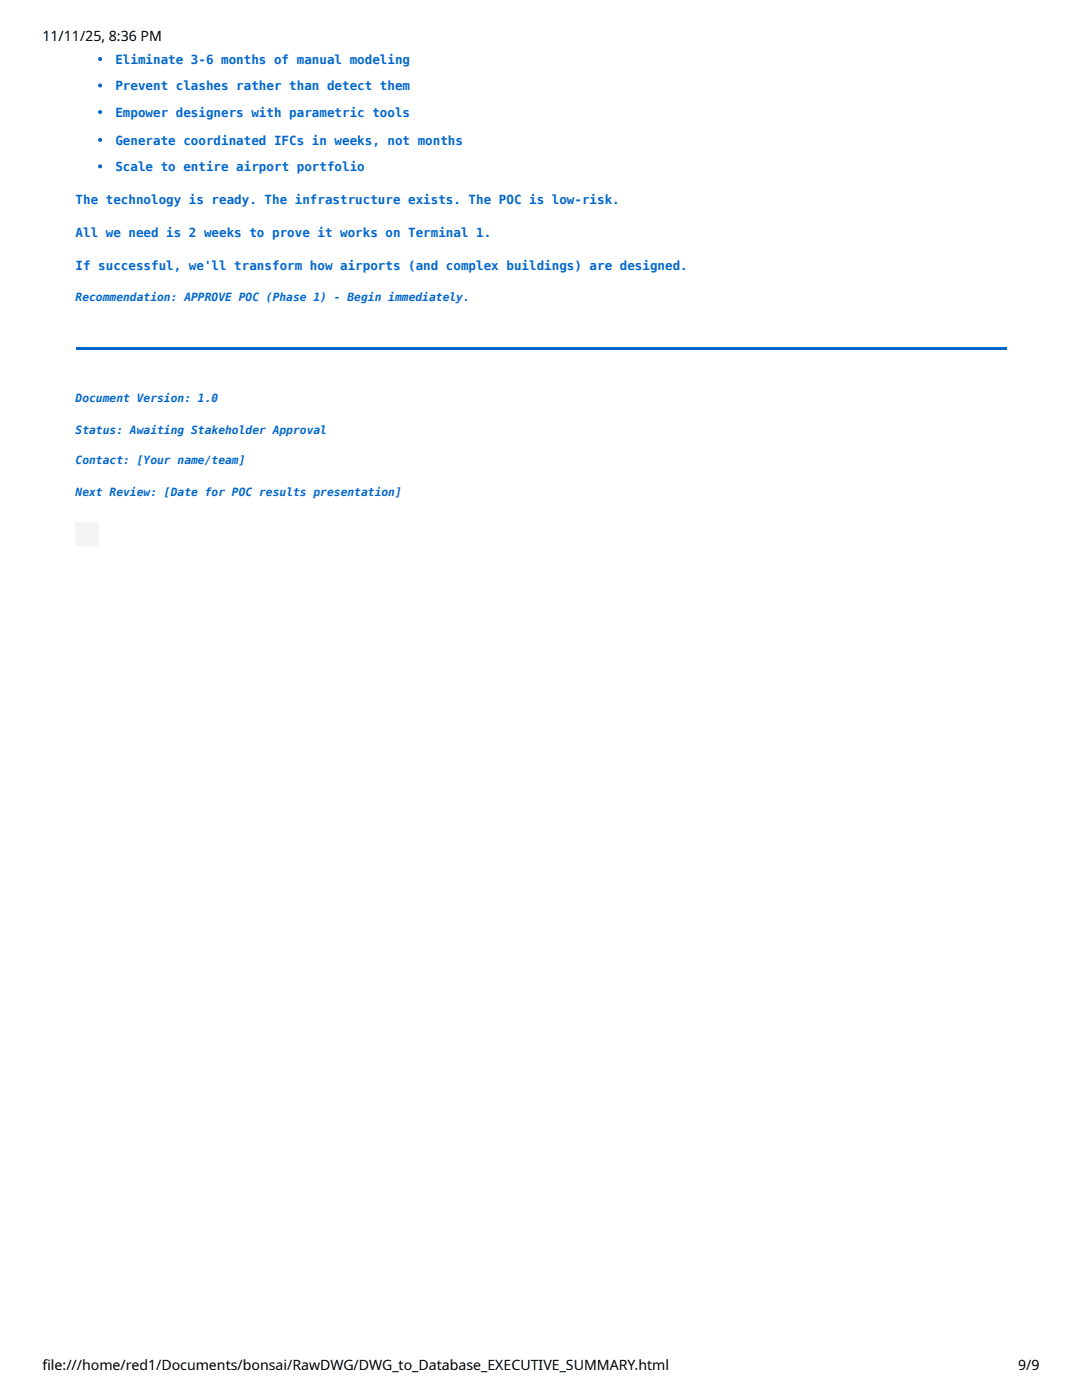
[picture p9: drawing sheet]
<svg xmlns="http://www.w3.org/2000/svg" width="216mm" height="279mm" viewBox="0 0 216 279" stroke-linecap="round" stroke-linejoin="round" font-family="sans-serif">
<defs><g id="words">
<g font-size="2.8">
<text x="8.5" y="8.2">11/11/25, 8:36 PM</text>
<text x="8.5" y="273.3">fi le:///home/red1/Documents/bonsai/RawDWG/DWG_to_Database_EXECUTIVE_SUMMARY.html</text>
<text x="203.2" y="273.3">9/9</text>
</g>
<g font-size="2.5" fill="#06c">
<text x="23" y="12.7">Eliminate 3-6 months of manual modeling</text>
<text x="23" y="18">Prevent clashes rather than detect them</text>
<text x="23" y="23.3">Empower designers with parametric tools</text>
<text x="23" y="28.8">Generate coordinated IFCs in weeks, not months</text>
<text x="23" y="34.1">Scale to entire airport portfolio</text>
<text x="15.1" y="40.7">The technology is ready. The infrastructure exists. The POC is low-risk.</text>
<text x="15.1" y="47.4">All we need is 2 weeks to prove it works on Terminal 1.</text>
<text x="15.1" y="54">If successful, we'll transform how airports (and complex buildings) are designed.</text>
</g>
<g font-size="2.3" fill="#06c">
<text x="15.1" y="60.1">Recommendation: APPROVE POC (Phase 1) - Begin immediately.</text>
<text x="15.1" y="80.2">Document Version: 1.0</text>
<text x="15.1" y="86.5">Status: Awaiting Stakeholder Approval</text>
<text x="15.1" y="92.6">Contact: [Your name/team]</text>
<text x="15.1" y="99">Next Review: [Date for POC results presentation]</text>
</g>
</g></defs>
<g fill="#06c">
<path d="M15.1 69.3h185.7v.5h-185.7z"/>
<circle cx="20" cy="11.8" r=".4"/>
<circle cx="20" cy="17.1" r=".4"/>
<circle cx="20" cy="22.4" r=".4"/>
<circle cx="20" cy="27.9" r=".4"/>
<circle cx="20" cy="33.2" r=".4"/>
</g>
<g fill="#f4f4f4">
<path d="M15 104.2h4a.79 .79 0 0 1 .8 .8v3.2a.79 .79 0 0 1-.8 .8h-4z"/>
<path d="M15 104.5h2.5a.79 .79 0 0 1 .8 .8v2.6a.79 .79 0 0 1-.8 .8h-2.5z"/>
<path d="M15 104.8h.9a.79 .79 0 0 1 .8 .8v2.3a.79 .79 0 0 1-.8 .8h-.9z"/>
</g>
<use href="#words"/>
</svg>
